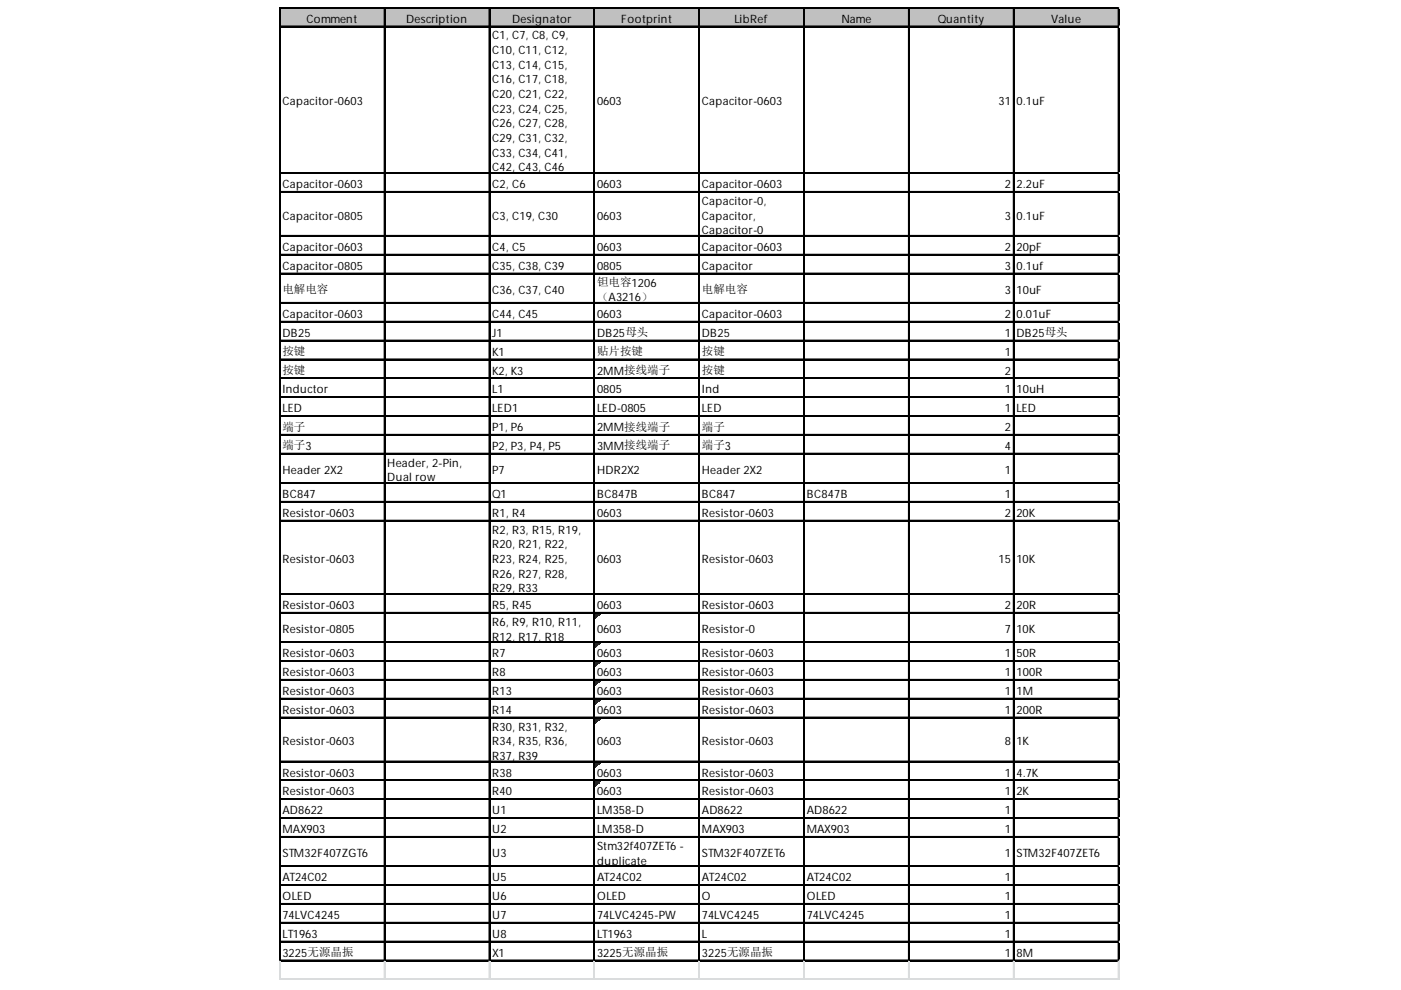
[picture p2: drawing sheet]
<svg xmlns="http://www.w3.org/2000/svg" width="297mm" height="210mm" viewBox="0 0 297 210" stroke-linecap="round" stroke-linejoin="round" font-family="sans-serif">
<defs><g id="words">
<g font-size="2.4">
<text x="65" y="4.8">Comment</text>
<text x="86.1" y="4.8">Description</text>
<text x="108.6" y="4.8">Designator</text>
<text x="131.7" y="4.8">Footprint</text>
<text x="155.7" y="4.8">LibRef</text>
<text x="178.4" y="4.8">Name</text>
<text x="198.8" y="4.8">Quantity</text>
<text x="222.8" y="4.8">Value</text>
<text x="104.3" y="8.4">C1, C7, C8, C9,</text>
<text x="104.3" y="11.5">C10, C11, C12,</text>
<text x="104.3" y="14.6">C13, C14, C15,</text>
<text x="104.3" y="17.7">C16, C17, C18,</text>
<text x="59.9" y="22.4">Capacitor-0603</text>
<text x="104.3" y="20.8">C20, C21, C22,</text>
<text x="104.3" y="23.9">C23, C24, C25,</text>
<text x="126.6" y="22.4">0603</text>
<text x="148.8" y="22.4">Capacitor-0603</text>
<text x="211.7" y="22.4">31</text>
<text x="215.5" y="22.4">0.1uF</text>
<text x="104.3" y="27">C26, C27, C28,</text>
<text x="104.3" y="30.1">C29, C31, C32,</text>
<text x="104.3" y="33.2">C33, C34, C41,</text>
<text x="59.9" y="39.9">Capacitor-0603</text>
<text x="104.3" y="36.3">C42, C43, C46</text>
<text x="104.3" y="39.9">C2, C6</text>
<text x="126.6" y="39.9">0603</text>
<text x="148.8" y="39.9">Capacitor-0603</text>
<text x="213.1" y="39.9">2</text>
<text x="215.5" y="39.9">2.2uF</text>
<text x="59.9" y="46.6">Capacitor-0805</text>
<text x="104.3" y="46.6">C3, C19, C30</text>
<text x="126.6" y="46.6">0603</text>
<text x="148.8" y="43.4">Capacitor-0,</text>
<text x="148.8" y="46.6">Capacitor,</text>
<text x="213.1" y="46.6">3</text>
<text x="215.5" y="46.6">0.1uF</text>
<text x="59.9" y="53.2">Capacitor-0603</text>
<text x="104.3" y="53.2">C4, C5</text>
<text x="126.6" y="53.2">0603</text>
<text x="148.8" y="49.7">Capacitor-0</text>
<text x="148.8" y="53.2">Capacitor-0603</text>
<text x="213.1" y="53.2">2</text>
<text x="215.5" y="53.2">20pF</text>
<text x="59.9" y="57.2">Capacitor-0805</text>
<text x="104.3" y="57.2">C35, C38, C39</text>
<text x="126.6" y="57.2">0805</text>
<text x="148.8" y="57.2">Capacitor</text>
<text x="213.1" y="57.2">3</text>
<text x="215.5" y="57.2">0.1uf</text>
<text x="59.9" y="62.2">电解电容</text>
<text x="104.3" y="62.3">C36, C37, C40</text>
<text x="126.6" y="60.7">钽电容1206</text>
<text x="126.6" y="63.8">（A3216）</text>
<text x="148.8" y="62.2">电解电容</text>
<text x="213.1" y="62.3">3</text>
<text x="215.5" y="62.3">10uF</text>
<text x="59.9" y="67.4">Capacitor-0603</text>
<text x="59.9" y="71.4">DB25</text>
<text x="104.3" y="67.4">C44, C45</text>
<text x="104.3" y="71.4">J1</text>
<text x="126.6" y="67.4">0603</text>
<text x="126.6" y="71.4">DB25母头</text>
<text x="148.8" y="67.4">Capacitor-0603</text>
<text x="148.8" y="71.4">DB25</text>
<text x="213.1" y="67.4">2</text>
<text x="213.1" y="71.4">1</text>
<text x="215.5" y="67.4">0.01uF</text>
<text x="215.5" y="71.4">DB25母头</text>
<text x="59.9" y="75.3">按键</text>
<text x="104.3" y="75.4">K1</text>
<text x="126.6" y="75.3">贴片按键</text>
<text x="148.8" y="75.3">按键</text>
<text x="213.1" y="75.4">1</text>
<text x="59.9" y="79.3">按键</text>
<text x="59.9" y="83.4">Inductor</text>
<text x="104.3" y="79.4">K2, K3</text>
<text x="104.3" y="83.4">L1</text>
<text x="126.6" y="79.4">2MM接线端子</text>
<text x="126.6" y="83.4">0805</text>
<text x="148.8" y="79.3">按键</text>
<text x="148.8" y="83.4">Ind</text>
<text x="213.1" y="79.4">2</text>
<text x="213.1" y="83.4">1</text>
<text x="215.5" y="83.4">10uH</text>
<text x="59.9" y="87.4">LED</text>
<text x="104.3" y="87.4">LED1</text>
<text x="126.6" y="87.4">LED-0805</text>
<text x="148.8" y="87.4">LED</text>
<text x="213.1" y="87.4">1</text>
<text x="215.5" y="87.4">LED</text>
<text x="59.9" y="91.3">端子</text>
<text x="59.9" y="95.3">端子3</text>
<text x="104.3" y="91.4">P1, P6</text>
<text x="104.3" y="95.4">P2, P3, P4, P5</text>
<text x="126.6" y="91.4">2MM接线端子</text>
<text x="126.6" y="95.4">3MM接线端子</text>
<text x="148.8" y="91.3">端子</text>
<text x="148.8" y="95.3">端子3</text>
<text x="213.1" y="91.4">2</text>
<text x="213.1" y="95.4">4</text>
<text x="59.9" y="100.5">Header2X2</text>
<text x="82.1" y="98.9">Header, 2-Pin,</text>
<text x="104.3" y="100.5">P7</text>
<text x="126.6" y="100.5">HDR2X2</text>
<text x="148.8" y="100.5">Header2X2</text>
<text x="213.1" y="100.5">1</text>
<text x="59.9" y="105.6">BC847</text>
<text x="82.1" y="102.1">Dual row</text>
<text x="104.3" y="105.6">Q1</text>
<text x="126.6" y="105.6">BC847B</text>
<text x="148.8" y="105.6">BC847</text>
<text x="171" y="105.6">BC847B</text>
<text x="213.1" y="105.6">1</text>
<text x="59.9" y="109.6">Resistor-0603</text>
<text x="104.3" y="109.6">R1, R4</text>
<text x="104.3" y="113.2">R2, R3, R15, R19,</text>
<text x="126.6" y="109.6">0603</text>
<text x="148.8" y="109.6">Resistor-0603</text>
<text x="213.1" y="109.6">2</text>
<text x="215.5" y="109.6">20K</text>
<text x="59.9" y="119.4">Resistor-0603</text>
<text x="104.3" y="116.3">R20, R21, R22,</text>
<text x="104.3" y="119.4">R23, R24, R25,</text>
<text x="126.6" y="119.4">0603</text>
<text x="148.8" y="119.4">Resistor-0603</text>
<text x="211.7" y="119.4">15</text>
<text x="215.5" y="119.4">10K</text>
<text x="104.3" y="122.5">R26, R27, R28,</text>
<text x="104.3" y="125.6">R29, R33</text>
<text x="59.9" y="129.1">Resistor-0603</text>
<text x="104.3" y="129.1">R5, R45</text>
<text x="126.6" y="129.1">0603</text>
<text x="148.8" y="129.1">Resistor-0603</text>
<text x="213.1" y="129.1">2</text>
<text x="215.5" y="129.1">20R</text>
<text x="59.9" y="134.2">Resistor-0805</text>
<text x="104.3" y="132.7">R6, R9, R10, R11,</text>
<text x="104.3" y="135.8">R12, R17, R18</text>
<text x="126.6" y="134.2">0603</text>
<text x="148.8" y="134.2">Resistor-0</text>
<text x="213.1" y="134.2">7</text>
<text x="215.5" y="134.2">10K</text>
<text x="59.9" y="139.4">Resistor-0603</text>
<text x="59.9" y="143.4">Resistor-0603</text>
<text x="104.3" y="139.4">R7</text>
<text x="104.3" y="143.4">R8</text>
<text x="126.6" y="139.4">0603</text>
<text x="126.6" y="143.4">0603</text>
<text x="148.8" y="139.4">Resistor-0603</text>
<text x="148.8" y="143.4">Resistor-0603</text>
<text x="213.1" y="139.4">1</text>
<text x="213.1" y="143.4">1</text>
<text x="215.5" y="139.4">50R</text>
<text x="215.5" y="143.4">100R</text>
<text x="59.9" y="147.3">Resistor-0603</text>
<text x="104.3" y="147.3">R13</text>
<text x="126.6" y="147.3">0603</text>
<text x="148.8" y="147.3">Resistor-0603</text>
<text x="213.1" y="147.3">1</text>
<text x="215.5" y="147.3">1M</text>
<text x="59.9" y="151.3">Resistor-0603</text>
<text x="104.3" y="151.3">R14</text>
<text x="104.3" y="154.9">R30, R31, R32,</text>
<text x="126.6" y="151.3">0603</text>
<text x="148.8" y="151.3">Resistor-0603</text>
<text x="213.1" y="151.3">1</text>
<text x="215.5" y="151.3">200R</text>
<text x="59.9" y="158">Resistor-0603</text>
<text x="104.3" y="158">R34, R35, R36,</text>
<text x="104.3" y="161.1">R37, R39</text>
<text x="126.6" y="158">0603</text>
<text x="148.8" y="158">Resistor-0603</text>
<text x="213.1" y="158">8</text>
<text x="215.5" y="158">1K</text>
<text x="59.9" y="164.7">Resistor-0603</text>
<text x="104.3" y="164.7">R38</text>
<text x="126.6" y="164.7">0603</text>
<text x="148.8" y="164.7">Resistor-0603</text>
<text x="213.1" y="164.7">1</text>
<text x="215.5" y="164.7">4.7K</text>
<text x="59.9" y="168.7">Resistor-0603</text>
<text x="59.9" y="172.7">AD8622</text>
<text x="104.3" y="168.7">R40</text>
<text x="104.3" y="172.7">U1</text>
<text x="126.6" y="168.7">0603</text>
<text x="126.6" y="172.7">LM358-D</text>
<text x="148.8" y="168.7">Resistor-0603</text>
<text x="148.8" y="172.7">AD8622</text>
<text x="171" y="172.7">AD8622</text>
<text x="213.1" y="168.7">1</text>
<text x="213.1" y="172.7">1</text>
<text x="215.5" y="168.7">2K</text>
<text x="59.9" y="176.7">MAX903</text>
<text x="104.3" y="176.7">U2</text>
<text x="126.6" y="176.7">LM358-D</text>
<text x="148.8" y="176.7">MAX903</text>
<text x="171" y="176.7">MAX903</text>
<text x="213.1" y="176.7">1</text>
<text x="59.9" y="181.8">STM32F407ZGT6</text>
<text x="104.3" y="181.8">U3</text>
<text x="126.6" y="180.2">Stm32f407ZET6 -</text>
<text x="126.6" y="183.3">duplicate</text>
<text x="148.8" y="181.8">STM32F407ZET6</text>
<text x="213.1" y="181.8">1</text>
<text x="215.5" y="181.8">STM32F407ZET6</text>
<text x="59.9" y="186.9">AT24C02</text>
<text x="59.9" y="190.9">OLED</text>
<text x="104.3" y="186.9">U5</text>
<text x="104.3" y="190.9">U6</text>
<text x="126.6" y="186.9">AT24C02</text>
<text x="126.6" y="190.9">OLED</text>
<text x="148.8" y="186.9">AT24C02</text>
<text x="148.8" y="190.9">O</text>
<text x="171" y="186.9">AT24C02</text>
<text x="171" y="190.9">OLED</text>
<text x="213.1" y="186.9">1</text>
<text x="213.1" y="190.9">1</text>
<text x="59.9" y="194.9">74LVC4245</text>
<text x="104.3" y="194.9">U7</text>
<text x="126.6" y="194.9">74LVC4245-PW</text>
<text x="148.8" y="194.9">74LVC4245</text>
<text x="171" y="194.9">74LVC4245</text>
<text x="213.1" y="194.9">1</text>
<text x="59.9" y="198.9">LT1963</text>
<text x="59.9" y="202.8">3225无源晶振</text>
<text x="104.3" y="198.9">U8</text>
<text x="104.3" y="202.8">X1</text>
<text x="126.6" y="198.9">LT1963</text>
<text x="126.6" y="202.8">3225无源晶振</text>
<text x="148.8" y="198.9">L</text>
<text x="148.8" y="202.8">3225无源晶振</text>
<text x="213.1" y="198.9">1</text>
<text x="213.1" y="202.8">1</text>
<text x="215.5" y="202.8">8M</text>
</g>
</g></defs>
<path d="M59.4 1.7h177.9v4h-177.9z" fill="#c0c0c0"/>
<path d="M126.1 130.1h1.1" fill="none" stroke="#008000" stroke-width=".22"/>
<path d="M126.1 130.1h1.1v.2h-1.1z" fill="#008000"/>
<path d="M126.1 130.3h.9" fill="none" stroke="#008000" stroke-width=".22"/>
<path d="M126.1 130.3h.9v.2h-.9z" fill="#008000"/>
<path d="M126.1 130.5h.7" fill="none" stroke="#008000" stroke-width=".22"/>
<path d="M126.1 130.5h.7v.2h-.7z" fill="#008000"/>
<path d="M126.1 130.7h.5" fill="none" stroke="#008000" stroke-width=".22"/>
<path d="M126.1 130.7h.5v.2h-.5z" fill="#008000"/>
<path d="M126.1 130.9h.3" fill="none" stroke="#008000" stroke-width=".22"/>
<path d="M126.1 130.9h.3v.3h-.3z" fill="#008000"/>
<path d="M126.1 136.3h1.1" fill="none" stroke="#008000" stroke-width=".22"/>
<path d="M126.1 136.3h1.1v.2h-1.1z" fill="#008000"/>
<path d="M126.1 136.5h.9" fill="none" stroke="#008000" stroke-width=".22"/>
<path d="M126.1 136.5h.9v.2h-.9z" fill="#008000"/>
<path d="M126.1 136.7h.7" fill="none" stroke="#008000" stroke-width=".22"/>
<path d="M126.1 136.7h.7v.2h-.7z" fill="#008000"/>
<path d="M126.1 136.9h.5" fill="none" stroke="#008000" stroke-width=".22"/>
<path d="M126.1 136.9h.5v.3h-.5z" fill="#008000"/>
<path d="M126.1 137.2h.3" fill="none" stroke="#008000" stroke-width=".22"/>
<path d="M126.1 137.2h.3v.2h-.3z" fill="#008000"/>
<path d="M126.1 140.3h1.1" fill="none" stroke="#008000" stroke-width=".22"/>
<path d="M126.1 140.3h1.1v.2h-1.1z" fill="#008000"/>
<path d="M126.1 140.5h.9" fill="none" stroke="#008000" stroke-width=".22"/>
<path d="M126.1 140.5h.9v.2h-.9z" fill="#008000"/>
<path d="M126.1 140.7h.7" fill="none" stroke="#008000" stroke-width=".22"/>
<path d="M126.1 140.7h.7v.2h-.7z" fill="#008000"/>
<path d="M126.1 140.9h.5" fill="none" stroke="#008000" stroke-width=".22"/>
<path d="M126.1 140.9h.5v.3h-.5z" fill="#008000"/>
<path d="M126.1 141.2h.3" fill="none" stroke="#008000" stroke-width=".22"/>
<path d="M126.1 141.2h.3v.2h-.3z" fill="#008000"/>
<path d="M126.1 144.3h1.1" fill="none" stroke="#008000" stroke-width=".22"/>
<path d="M126.1 144.3h1.1v.2h-1.1z" fill="#008000"/>
<path d="M126.1 144.5h.9" fill="none" stroke="#008000" stroke-width=".22"/>
<path d="M126.1 144.5h.9v.2h-.9z" fill="#008000"/>
<path d="M126.1 144.7h.7" fill="none" stroke="#008000" stroke-width=".22"/>
<path d="M126.1 144.7h.7v.2h-.7z" fill="#008000"/>
<path d="M126.1 144.9h.5" fill="none" stroke="#008000" stroke-width=".22"/>
<path d="M126.1 144.9h.5v.3h-.5z" fill="#008000"/>
<path d="M126.1 145.2h.3" fill="none" stroke="#008000" stroke-width=".22"/>
<path d="M126.1 145.2h.3v.2h-.3z" fill="#008000"/>
<path d="M126.1 148.3h1.1" fill="none" stroke="#008000" stroke-width=".22"/>
<path d="M126.1 148.3h1.1v.2h-1.1z" fill="#008000"/>
<path d="M126.1 148.5h.9" fill="none" stroke="#008000" stroke-width=".22"/>
<path d="M126.1 148.5h.9v.2h-.9z" fill="#008000"/>
<path d="M126.1 148.7h.7" fill="none" stroke="#008000" stroke-width=".22"/>
<path d="M126.1 148.7h.7v.2h-.7z" fill="#008000"/>
<path d="M126.1 148.9h.5" fill="none" stroke="#008000" stroke-width=".22"/>
<path d="M126.1 148.9h.5v.3h-.5z" fill="#008000"/>
<path d="M126.1 149.2h.3" fill="none" stroke="#008000" stroke-width=".22"/>
<path d="M126.1 149.2h.3v.2h-.3z" fill="#008000"/>
<path d="M126.1 152.3h1.1" fill="none" stroke="#008000" stroke-width=".22"/>
<path d="M126.1 152.3h1.1v.2h-1.1z" fill="#008000"/>
<path d="M126.1 152.5h.9" fill="none" stroke="#008000" stroke-width=".22"/>
<path d="M126.1 152.5h.9v.2h-.9z" fill="#008000"/>
<path d="M126.1 152.7h.7" fill="none" stroke="#008000" stroke-width=".22"/>
<path d="M126.1 152.7h.7v.2h-.7z" fill="#008000"/>
<path d="M126.1 152.9h.5" fill="none" stroke="#008000" stroke-width=".22"/>
<path d="M126.1 152.9h.5v.2h-.5z" fill="#008000"/>
<path d="M126.1 153.1h.3" fill="none" stroke="#008000" stroke-width=".22"/>
<path d="M126.1 153.1h.3v.3h-.3z" fill="#008000"/>
<path d="M126.1 161.6h1.1" fill="none" stroke="#008000" stroke-width=".22"/>
<path d="M126.1 161.6h1.1v.2h-1.1z" fill="#008000"/>
<path d="M126.1 161.8h.9" fill="none" stroke="#008000" stroke-width=".22"/>
<path d="M126.1 161.8h.9v.2h-.9z" fill="#008000"/>
<path d="M126.1 162h.7" fill="none" stroke="#008000" stroke-width=".22"/>
<path d="M126.1 162h.7v.3h-.7z" fill="#008000"/>
<path d="M126.1 162.3h.5" fill="none" stroke="#008000" stroke-width=".22"/>
<path d="M126.1 162.3h.5v.2h-.5z" fill="#008000"/>
<path d="M126.1 162.5h.3" fill="none" stroke="#008000" stroke-width=".22"/>
<path d="M126.1 162.5h.3v.2h-.3z" fill="#008000"/>
<path d="M126.1 165.6h1.1" fill="none" stroke="#008000" stroke-width=".22"/>
<path d="M126.1 165.6h1.1v.2h-1.1z" fill="#008000"/>
<path d="M126.1 165.8h.9" fill="none" stroke="#008000" stroke-width=".22"/>
<path d="M126.1 165.8h.9v.2h-.9z" fill="#008000"/>
<path d="M126.1 166h.7" fill="none" stroke="#008000" stroke-width=".22"/>
<path d="M126.1 166h.7v.2h-.7z" fill="#008000"/>
<path d="M126.1 166.2h.5" fill="none" stroke="#008000" stroke-width=".22"/>
<path d="M126.1 166.2h.5v.3h-.5z" fill="#008000"/>
<path d="M126.1 166.5h.3" fill="none" stroke="#008000" stroke-width=".22"/>
<path d="M126.1 166.5h.3v.2h-.3z" fill="#008000"/>
<g fill="none" stroke="#000" stroke-width=".22">
<path d="M59.2 1.5v202.3M59.3 1.5v202.3M59.4 1.5h177.9M59.4 1.6h177.9M59.4 5.5h177.9M59.4 5.6h177.9M81.5 1.7v202.1M81.6 1.7v202.1M103.7 1.7v202.1M103.8 1.7v202.1M125.9 1.7v202.1M126 1.7v202.1"/>
<path d="M148.1 1.7v202.1M148.3 1.7v202.1M170.4 1.7v202.1M170.5 1.7v202.1M192.6 1.7v202.1M192.7 1.7v202.1M214.8 1.7v202.1M214.9 1.7v202.1M237.1 1.7v202.1M237.2 1.7v202.1M59.4 36.6h177.9M59.4 36.7h177.9"/>
<path d="M59.4 40.6h177.9M59.4 40.7h177.9M59.4 49.9h177.9M59.4 50h177.9M59.4 53.9h177.9M59.4 54h177.9M59.4 57.9h177.9M59.4 58h177.9M59.4 64.1h177.9M59.4 64.2h177.9M59.4 68.1h177.9M59.4 68.2h177.9"/>
<path d="M59.4 72.1h177.9M59.4 72.2h177.9M59.4 76.1h177.9M59.4 76.2h177.9M59.4 80.1h177.9M59.4 80.2h177.9M59.4 84.1h177.9M59.4 84.2h177.9M59.4 88.1h177.9M59.4 88.2h177.9M59.4 92.1h177.9M59.4 92.2h177.9"/>
<path d="M59.4 96.1h177.9M59.4 96.2h177.9M59.4 102.3h177.9M59.4 102.4h177.9M59.4 106.3h177.9M59.4 106.4h177.9M59.4 110.3h177.9M59.4 110.4h177.9M59.4 125.8h177.9M59.4 126h177.9M59.4 129.8h177.9M59.4 129.9h177.9"/>
<path d="M59.4 136.1h177.9M59.4 136.2h177.9M59.4 140.1h177.9M59.4 140.2h177.9M59.4 144h177.9M59.4 144.2h177.9M59.4 148h177.9M59.4 148.2h177.9M59.4 152h177.9M59.4 152.1h177.9M59.4 161.4h177.9M59.4 161.5h177.9"/>
<path d="M59.4 165.4h177.9M59.4 165.5h177.9M59.4 169.4h177.9M59.4 169.5h177.9M59.4 173.4h177.9M59.4 173.5h177.9M59.4 177.3h177.9M59.4 177.5h177.9M59.4 183.6h177.9M59.4 183.7h177.9M59.4 187.6h177.9M59.4 187.7h177.9"/>
<path d="M59.4 191.6h177.9M59.4 191.7h177.9M59.4 195.6h177.9M59.4 195.7h177.9M59.4 199.5h177.9M59.4 199.7h177.9M59.4 203.5h177.9M59.4 203.7h177.9"/>
</g>
<g fill="none" stroke="#dadcdd" stroke-width=".22">
<path d="M237.3 1.5h.1M59.2 203.8v4M59.3 203.8v4M81.5 203.8v4M81.6 203.8v4M103.7 203.8v4M103.8 203.8v4M125.9 203.8v4M126 203.8v4M148.1 203.8v4M148.3 203.8v4M170.4 203.8v4"/>
<path d="M170.5 203.8v4M192.6 203.8v4M192.7 203.8v4M214.8 203.8v4M214.9 203.8v4M237.1 203.8v4M237.2 203.8v4"/>
</g>
<path d="M237.3 1.5v.2z" fill="#dadcdd"/>
<path d="M237.3 5.5h.1" fill="none" stroke="#dadcdd" stroke-width=".22"/>
<path d="M237.3 5.5v.2z" fill="#dadcdd"/>
<path d="M237.3 36.6h.1" fill="none" stroke="#dadcdd" stroke-width=".22"/>
<path d="M237.3 36.6v.2z" fill="#dadcdd"/>
<path d="M237.3 40.6h.1" fill="none" stroke="#dadcdd" stroke-width=".22"/>
<path d="M237.3 40.6v.2z" fill="#dadcdd"/>
<path d="M237.3 49.9h.1" fill="none" stroke="#dadcdd" stroke-width=".22"/>
<path d="M237.3 49.9v.2z" fill="#dadcdd"/>
<path d="M237.3 53.9h.1" fill="none" stroke="#dadcdd" stroke-width=".22"/>
<path d="M237.3 53.9v.2z" fill="#dadcdd"/>
<path d="M237.3 57.9h.1" fill="none" stroke="#dadcdd" stroke-width=".22"/>
<path d="M237.3 57.9v.2z" fill="#dadcdd"/>
<path d="M237.3 64.1h.1" fill="none" stroke="#dadcdd" stroke-width=".22"/>
<path d="M237.3 64.1v.2z" fill="#dadcdd"/>
<path d="M237.3 68.1h.1" fill="none" stroke="#dadcdd" stroke-width=".22"/>
<path d="M237.3 68.1v.2z" fill="#dadcdd"/>
<path d="M237.3 72.1h.1" fill="none" stroke="#dadcdd" stroke-width=".22"/>
<path d="M237.3 72.1v.2z" fill="#dadcdd"/>
<path d="M237.3 76.1h.1" fill="none" stroke="#dadcdd" stroke-width=".22"/>
<path d="M237.3 76.1v.2z" fill="#dadcdd"/>
<path d="M237.3 80.1h.1" fill="none" stroke="#dadcdd" stroke-width=".22"/>
<path d="M237.3 80.1v.2z" fill="#dadcdd"/>
<path d="M237.3 84.1h.1" fill="none" stroke="#dadcdd" stroke-width=".22"/>
<path d="M237.3 84.1v.2z" fill="#dadcdd"/>
<path d="M237.3 88.1h.1" fill="none" stroke="#dadcdd" stroke-width=".22"/>
<path d="M237.3 88.1v.2z" fill="#dadcdd"/>
<path d="M237.3 92.1h.1" fill="none" stroke="#dadcdd" stroke-width=".22"/>
<path d="M237.3 92.1v.2z" fill="#dadcdd"/>
<path d="M237.3 96.1h.1" fill="none" stroke="#dadcdd" stroke-width=".22"/>
<path d="M237.3 96.1v.2z" fill="#dadcdd"/>
<path d="M237.3 102.3h.1" fill="none" stroke="#dadcdd" stroke-width=".22"/>
<path d="M237.3 102.3v.2z" fill="#dadcdd"/>
<path d="M237.3 106.3h.1" fill="none" stroke="#dadcdd" stroke-width=".22"/>
<path d="M237.3 106.3v.2z" fill="#dadcdd"/>
<path d="M237.3 110.3h.1" fill="none" stroke="#dadcdd" stroke-width=".22"/>
<path d="M237.3 110.3v.2z" fill="#dadcdd"/>
<path d="M237.3 125.8h.1" fill="none" stroke="#dadcdd" stroke-width=".22"/>
<path d="M237.3 125.8v.3z" fill="#dadcdd"/>
<path d="M237.3 129.8h.1" fill="none" stroke="#dadcdd" stroke-width=".22"/>
<path d="M237.3 129.8v.3z" fill="#dadcdd"/>
<path d="M237.3 136.1h.1" fill="none" stroke="#dadcdd" stroke-width=".22"/>
<path d="M237.3 136.1v.2z" fill="#dadcdd"/>
<path d="M237.3 140.1h.1" fill="none" stroke="#dadcdd" stroke-width=".22"/>
<path d="M237.3 140.1v.2z" fill="#dadcdd"/>
<path d="M237.3 144h.1" fill="none" stroke="#dadcdd" stroke-width=".22"/>
<path d="M237.3 144v.3z" fill="#dadcdd"/>
<path d="M237.3 148h.1" fill="none" stroke="#dadcdd" stroke-width=".22"/>
<path d="M237.3 148v.3z" fill="#dadcdd"/>
<path d="M237.3 152h.1" fill="none" stroke="#dadcdd" stroke-width=".22"/>
<path d="M237.3 152v.3z" fill="#dadcdd"/>
<path d="M237.3 161.4h.1" fill="none" stroke="#dadcdd" stroke-width=".22"/>
<path d="M237.3 161.4v.2z" fill="#dadcdd"/>
<path d="M237.3 165.4h.1" fill="none" stroke="#dadcdd" stroke-width=".22"/>
<path d="M237.3 165.4v.2z" fill="#dadcdd"/>
<path d="M237.3 169.4h.1" fill="none" stroke="#dadcdd" stroke-width=".22"/>
<path d="M237.3 169.4v.2z" fill="#dadcdd"/>
<path d="M237.3 173.4h.1" fill="none" stroke="#dadcdd" stroke-width=".22"/>
<path d="M237.3 173.4v.2z" fill="#dadcdd"/>
<path d="M237.3 177.3h.1" fill="none" stroke="#dadcdd" stroke-width=".22"/>
<path d="M237.3 177.3v.3z" fill="#dadcdd"/>
<path d="M237.3 183.6h.1" fill="none" stroke="#dadcdd" stroke-width=".22"/>
<path d="M237.3 183.6v.2z" fill="#dadcdd"/>
<path d="M237.3 187.6h.1" fill="none" stroke="#dadcdd" stroke-width=".22"/>
<path d="M237.3 187.6v.2z" fill="#dadcdd"/>
<path d="M237.3 191.6h.1" fill="none" stroke="#dadcdd" stroke-width=".22"/>
<path d="M237.3 191.6v.2z" fill="#dadcdd"/>
<path d="M237.3 195.6h.1" fill="none" stroke="#dadcdd" stroke-width=".22"/>
<path d="M237.3 195.6v.2z" fill="#dadcdd"/>
<path d="M237.3 199.5h.1" fill="none" stroke="#dadcdd" stroke-width=".22"/>
<path d="M237.3 199.5v.3z" fill="#dadcdd"/>
<path d="M237.3 203.5h.1" fill="none" stroke="#dadcdd" stroke-width=".22"/>
<path d="M237.3 203.5v.3z" fill="#dadcdd"/>
<path d="M59.2 207.5h178.1M59.2 207.7h178.1" fill="none" stroke="#dadcdd" stroke-width=".22"/>
<use href="#words"/>
</svg>
